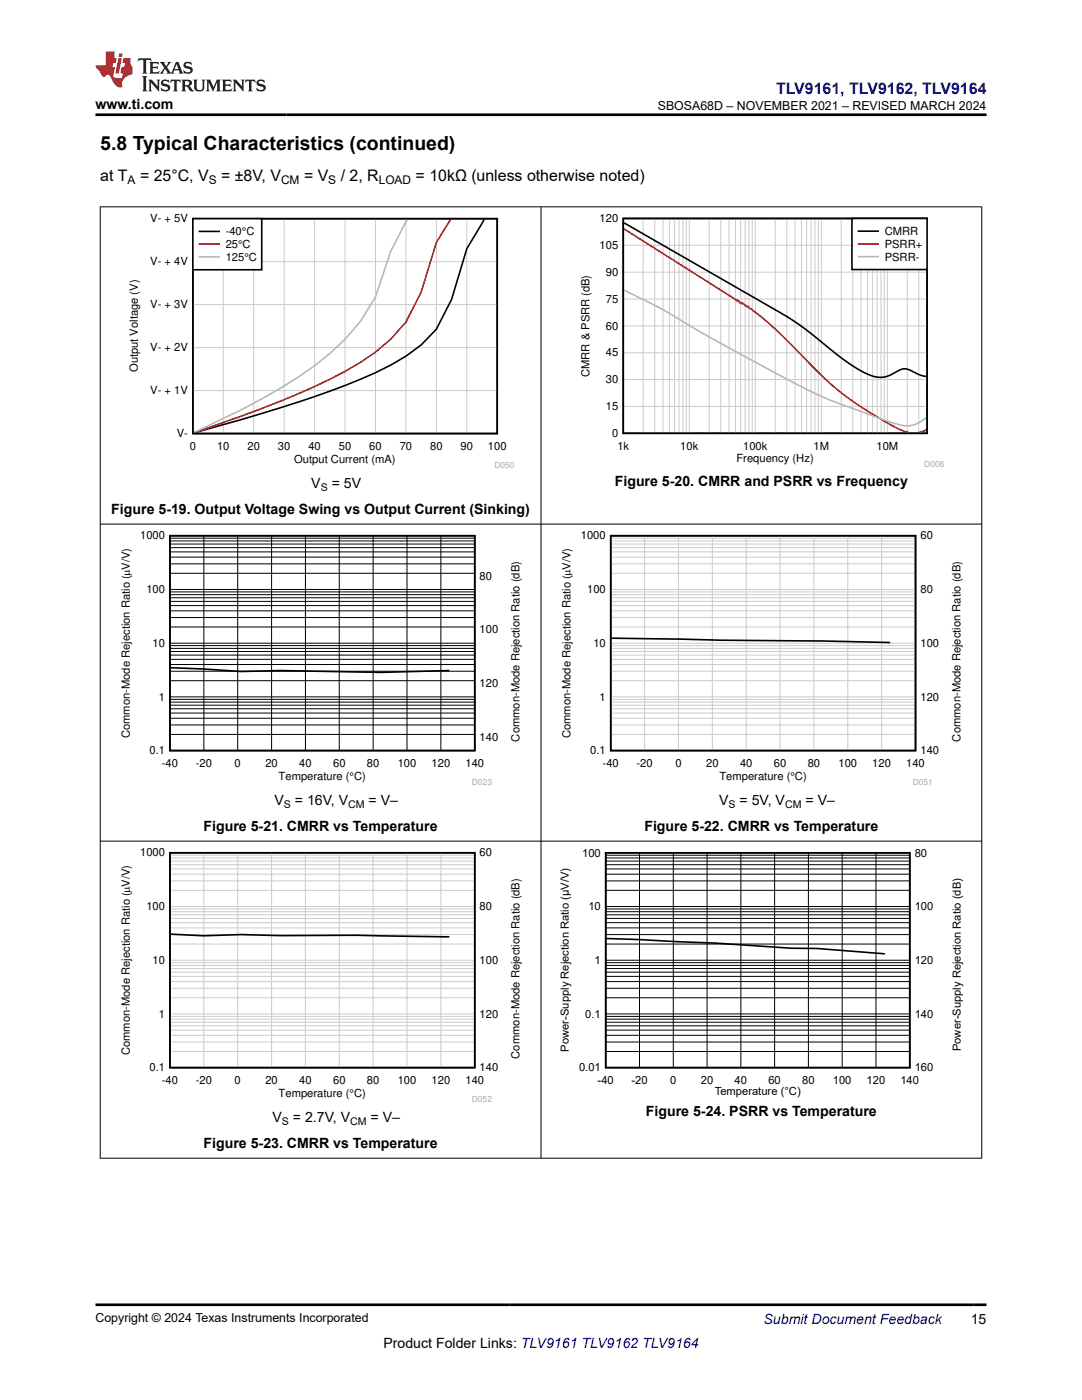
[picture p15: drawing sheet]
<svg xmlns="http://www.w3.org/2000/svg" width="216mm" height="279mm" viewBox="0 0 216 279" stroke-linecap="round" stroke-linejoin="round" font-family="sans-serif">
<defs><g id="words">
<text font-size="3.9" x="20" y="29.9">5.8 Typical Characteristics (continued)</text>
<text font-size="3.2" fill="#00f" x="154.8" y="18.7">TLV9161, TLV9162, TLV9164</text>
<g font-size="3.2">
<text x="20" y="36.1">at T</text>
<text x="27.9" y="36.1">= 25°C, V</text>
<text x="44.1" y="36.1">= ±8V, V</text>
<text x="60.7" y="36.1">= V</text>
<text x="68" y="36.1">/ 2, R</text>
<text x="82.9" y="36.1">= 10kΩ (unless otherwise noted)</text>
</g>
<g font-size="2.8">
<text x="19" y="21.8">www.ti.com</text>
<text x="62.1" y="97.4">V</text>
<text x="66.2" y="97.4">= 5V</text>
<text x="122.7" y="96.9">Figure 5-20. CMRR and PSRR vs Frequency</text>
<text x="22.2" y="102.6">Figure 5-19. Output Voltage Swing vs Output Current (Sinking)</text>
<text x="54.8" y="160.6">V</text>
<text x="58.8" y="160.6">= 16V, V</text>
<text x="73.6" y="160.6">= V–</text>
<text x="143.5" y="160.6">V</text>
<text x="147.6" y="160.6">= 5V, V</text>
<text x="160.7" y="160.6">= V–</text>
<text x="40.6" y="165.9">Figure 5-21. CMRR vs Temperature</text>
<text x="128.6" y="165.9">Figure 5-22. CMRR vs Temperature</text>
<text x="54.4" y="223.9">V</text>
<text x="58.4" y="223.9">= 2.7V, V</text>
<text x="74" y="223.9">= V–</text>
<text x="128.9" y="222.8">Figure 5-24. PSRR vs Temperature</text>
<text x="40.6" y="229.1">Figure 5-23. CMRR vs Temperature</text>
<text x="76.5" y="269">Product Folder Links: TLV9161 TLV9162 TLV9164</text>
<text x="193.7" y="264.2">15</text>
</g>
<text font-size="2.8" fill="#00f" x="152.4" y="264.2">Submit Document Feedback</text>
<g font-size="2.5">
<text x="131.2" y="21.9">SBOSA68D – NOVEMBER 2021 – REVISED MARCH 2024</text>
<text x="19" y="263.9">Copyright © 2024 Texas Instruments Incorporated</text>
</g>
<g font-size="2.4">
<text x="25.5" y="36.7">A</text>
<text x="41.7" y="36.7">S</text>
<text x="56.1" y="36.7">CM</text>
<text x="65.5" y="36.7">S</text>
<text x="75.6" y="36.7">LOAD</text>
</g>
<g font-size="2.2">
<text x="30" y="44.4">V- + 5V</text>
<text x="45" y="47">-40°C</text>
<text x="119.7" y="44.3">120</text>
<text x="176.5" y="46.9">CMRR</text>
<text x="30" y="53">V- + 4V</text>
<text x="45" y="49.5">25°C</text>
<text x="45" y="52">125°C</text>
<text x="119.7" y="49.7">105</text>
<text x="176.5" y="49.5">PSRR+</text>
<text x="176.5" y="52">PSRR-</text>
<text x="120.9" y="55.1">90</text>
<text x="30" y="61.5">V- + 3V</text>
<text x="120.9" y="65.8">60</text>
<text x="120.9" y="60.4">75</text>
<text x="30" y="70.1">V- + 2V</text>
<text x="120.9" y="71.1">45</text>
<text x="27.5" y="74.3" transform="rotate(-90 27.5 74.3)">Output Voltage (V)</text>
<text x="117.6" y="75.2" transform="rotate(-90 117.6 75.2)">CMRR &amp; PSRR (dB)</text>
<text x="120.9" y="76.5">30</text>
<text x="30" y="78.7">V- + 1V</text>
<text x="120.9" y="81.8">15</text>
<text x="35.3" y="87.2">V-</text>
<text x="37.9" y="89.8">0</text>
<text x="43.3" y="89.8">10</text>
<text x="49.4" y="89.8">20</text>
<text x="55.5" y="89.8">30</text>
<text x="61.5" y="89.8">40</text>
<text x="67.6" y="89.8">50</text>
<text x="73.7" y="89.8">60</text>
<text x="79.8" y="89.8">70</text>
<text x="85.8" y="89.8">80</text>
<text x="91.9" y="89.8">90</text>
<text x="97.4" y="89.8">100</text>
<text x="122.1" y="87.2">0</text>
<text x="123.2" y="89.7">1k</text>
<text x="135.7" y="89.7">10k</text>
<text x="148.3" y="89.7">100k</text>
<text x="162.3" y="89.7">1M</text>
<text x="174.9" y="89.7">10M</text>
<text x="58.7" y="92.3">Output Current (mA)</text>
<text x="147" y="92.3">Frequency (Hz)</text>
<text x="28" y="107.6">1000</text>
<text x="115.9" y="107.6">1000</text>
<text x="183.7" y="107.6">60</text>
<text x="29.2" y="118.4">100</text>
<text x="95.7" y="115.7">80</text>
<text x="117.2" y="118.4">100</text>
<text x="183.7" y="118.4">80</text>
<text x="30.5" y="129.1">10</text>
<text x="95.7" y="126.4">100</text>
<text x="118.4" y="129.1">10</text>
<text x="183.7" y="129.1">100</text>
<text x="95.7" y="137.1">120</text>
<text x="31.7" y="139.8">1</text>
<text x="119.6" y="139.8">1</text>
<text x="183.7" y="139.8">120</text>
<text x="25.9" y="147.3" transform="rotate(-90 25.9 147.3)">Common-Mode Rejection Ratio (PV/V)</text>
<text x="95.7" y="147.9">140</text>
<text x="103.7" y="148" transform="rotate(-90 103.7 148)">Common-Mode Rejection Ratio (dB)</text>
<text x="113.9" y="147.3" transform="rotate(-90 113.9 147.3)">Common-Mode Rejection Ratio (PV/V)</text>
<text x="191.6" y="148" transform="rotate(-90 191.6 148)">Common-Mode Rejection Ratio (dB)</text>
<text x="29.8" y="150.5">0.1</text>
<text x="32.3" y="153.1">-40</text>
<text x="39.1" y="153.1">-20</text>
<text x="46.8" y="153.1">0</text>
<text x="53" y="153.1">20</text>
<text x="55.6" y="155.6">Temperature (°C)</text>
<text x="59.7" y="153.1">40</text>
<text x="66.5" y="153.1">60</text>
<text x="73.2" y="153.1">80</text>
<text x="79.4" y="153.1">100</text>
<text x="86.1" y="153.1">120</text>
<text x="92.9" y="153.1">140</text>
<text x="117.8" y="150.5">0.1</text>
<text x="120.3" y="153.1">-40</text>
<text x="127" y="153.1">-20</text>
<text x="134.8" y="153.1">0</text>
<text x="140.9" y="153.1">20</text>
<text x="143.6" y="155.6">Temperature (°C)</text>
<text x="147.7" y="153.1">40</text>
<text x="154.4" y="153.1">60</text>
<text x="161.2" y="153.1">80</text>
<text x="167.3" y="153.1">100</text>
<text x="174.1" y="153.1">120</text>
<text x="180.8" y="153.1">140</text>
<text x="183.7" y="150.5">140</text>
<text x="28" y="170.9">1000</text>
<text x="95.7" y="170.9">60</text>
<text x="116.2" y="170.9">100</text>
<text x="182.5" y="170.9">80</text>
<text x="29.2" y="181.6">100</text>
<text x="95.7" y="181.6">80</text>
<text x="117.4" y="181.7">10</text>
<text x="182.5" y="181.7">100</text>
<text x="30.5" y="192.4">10</text>
<text x="95.7" y="192.4">100</text>
<text x="118.6" y="192.4">1</text>
<text x="182.5" y="192.4">120</text>
<text x="31.7" y="203.1">1</text>
<text x="95.7" y="203.1">120</text>
<text x="116.8" y="203.1">0.1</text>
<text x="182.5" y="203.1">140</text>
<text x="113.5" y="209.9" transform="rotate(-90 113.5 209.9)">Power-Supply Rejection Ratio (µV/V)</text>
<text x="191.7" y="209.8" transform="rotate(-90 191.7 209.8)">Power-Supply Rejection Ratio (dB)</text>
<text x="25.9" y="210.6" transform="rotate(-90 25.9 210.6)">Common-Mode Rejection Ratio (PV/V)</text>
<text x="29.8" y="213.8">0.1</text>
<text x="95.7" y="213.8">140</text>
<text x="103.7" y="211.3" transform="rotate(-90 103.7 211.3)">Common-Mode Rejection Ratio (dB)</text>
<text x="115.5" y="213.8">0.01</text>
<text x="182.5" y="213.8">160</text>
<text x="32.3" y="216.3">-40</text>
<text x="39.1" y="216.3">-20</text>
<text x="46.8" y="216.3">0</text>
<text x="53" y="216.3">20</text>
<text x="55.6" y="218.9">Temperature (°C)</text>
<text x="59.7" y="216.3">40</text>
<text x="66.5" y="216.3">60</text>
<text x="73.2" y="216.3">80</text>
<text x="79.4" y="216.3">100</text>
<text x="86.1" y="216.3">120</text>
<text x="92.9" y="216.3">140</text>
<text x="119.2" y="216.4">-40</text>
<text x="126" y="216.4">-20</text>
<text x="133.7" y="216.4">0</text>
<text x="139.8" y="216.4">20</text>
<text x="142.6" y="218.6">Temperature (°C)</text>
<text x="146.6" y="216.4">40</text>
<text x="153.3" y="216.4">60</text>
<text x="160.1" y="216.4">80</text>
<text x="166.2" y="216.4">100</text>
<text x="172.9" y="216.4">120</text>
<text x="179.7" y="216.4">140</text>
</g>
<g font-size="2.1">
<text x="64" y="97.9">S</text>
<text x="56.6" y="161.2">S</text>
<text x="69.5" y="161.2">CM</text>
<text x="145.4" y="161.2">S</text>
<text x="156.6" y="161.2">CM</text>
<text x="56.2" y="224.5">S</text>
<text x="69.9" y="224.5">CM</text>
</g>
<g font-size="1.7" fill="#a8a8a8">
<text x="98.7" y="93.3">D050</text>
<text x="184.4" y="93.3">D006</text>
<text x="94.2" y="156.6">D023</text>
<text x="182.1" y="156.6">D051</text>
<text x="94.2" y="219.8">D052</text>
</g>
</g></defs>
<path d="M38.5 43.6h60.7v42.9h-60.7zM96.6 43.8l-3.5 5.8-3 10.2-3 5.9a33.1 33.1 0 0 1-12.2 8.7 226.3 226.3 0 0 1-31 10.5l-5.1 1.5" fill="none" stroke="#000" stroke-width=".32"/>
<g fill="none" stroke="#cbcbcb" stroke-width=".2">
<path d="M38.5 52.2h60.7M44.6 43.6v42.9M50.6 43.6v42.9M56.7 43.6v42.9M62.8 43.6v42.9M68.9 43.6v42.9M74.9 43.6v42.9M81 43.6v42.9M87.1 43.6v42.9M93.1 43.6v42.9M38.5 77.9h60.7M38.5 69.4h60.7"/>
<path d="M38.5 60.8h60.7"/>
</g>
<path d="M89.9 43.8l-2.8 4.6-3.1 9.9-3 6a36.7 36.7 0 0 1-12.1 9.8 192.7 192.7 0 0 1-26.2 10.9l-4 1.4" fill="none" stroke="#f00" stroke-width=".32"/>
<path d="M81.3 43.8l-3.3 6.4-3.1 9a41.6 41.6 0 0 1-15.2 15.9 138.7 138.7 0 0 1-17.6 9.6l-3.5 1.6" fill="none" stroke="#b8b8b8" stroke-width=".32"/>
<path d="M38.5 43.6h13.7v10.2h-13.7z" fill-rule="evenodd" fill="#fff"/>
<path d="M38.5 43.6h13.7v10.2h-13.7zM39.8 46.2h3.9" fill="none" stroke="#000" stroke-width=".32"/>
<path d="M39.8 48.7h3.9" fill="none" stroke="#f00" stroke-width=".32"/>
<path d="M39.8 51.3h3.9" fill="none" stroke="#b8b8b8" stroke-width=".32"/>
<path d="M115.5 42.7h72.9v50.6h-72.9z" fill-rule="evenodd" fill="#fff"/>
<path d="M124.4 43.6h60.6v42.9h-60.6zM124.5 44.5l33 19 3.4 2.3 7.1 5.7 2 1.5 2.5 1.4 1.8 .7 1.7 .2 1.5-.4 2.3-1.2 .9-.1 .9 .3 2 .9 1.2 .3" fill="none" stroke="#000" stroke-width=".32"/>
<g fill="none" stroke="#cbcbcb" stroke-width=".2">
<path d="M124.4 59.7h60.6M124.4 54.3h60.6M124.4 49h60.6M128.3 43.6v42.9M130.7 43.6v42.9M132.3 43.6v42.9M133.6 43.6v42.9M134.6 43.6v42.9M135.5 43.6v42.9M136.3 43.6v42.9M136.9 43.6v42.9M137.5 43.6v42.9"/>
<path d="M141.5 43.6v42.9M143.8 43.6v42.9M145.5 43.6v42.9M146.8 43.6v42.9M147.8 43.6v42.9M148.7 43.6v42.9M149.4 43.6v42.9M150.1 43.6v42.9M150.7 43.6v42.9M154.7 43.6v42.9M157 43.6v42.9M158.6 43.6v42.9"/>
<path d="M159.9 43.6v42.9M161 43.6v42.9M161.8 43.6v42.9M162.6 43.6v42.9M163.3 43.6v42.9M163.9 43.6v42.9M167.8 43.6v42.9M170.2 43.6v42.9M171.8 43.6v42.9M173.1 43.6v42.9M174.1 43.6v42.9M175 43.6v42.9"/>
<path d="M175.8 43.6v42.9M176.5 43.6v42.9M177.1 43.6v42.9M181 43.6v42.9M183.3 43.6v42.9M124.4 75.8h60.6M124.4 70.4h60.6M124.4 65h60.6M124.4 81.1h60.6"/>
</g>
<path d="M124.5 45.7l22.5 14.3 .2-.1 .1 .2 .1-.1 .2 .4 .2-.1 .2 .3 .1-.2 .6 .6 .1-.1 .4 .3 .1-.1 .1 .3 .5 .2 2.2 1.7 2.7 2.5 8.9 8.9 4.5 4 4.2 2.9 4.6 2.8 2.4 1.2 1.9 .7M183.3 86.3h.1M184.8 85.8l-.3 .2-1 .3" fill="none" stroke="#f00" stroke-width=".32"/>
<path d="M124.5 57.9l7.5 3.7 10 5.9 13.5 7.4 5.6 2.9 3.7 1.7 11.3 4.2 3.7 1.2 .9 .1 1.5-.2 1.2-.4 1.4-1" fill="none" stroke="#b8b8b8" stroke-width=".32"/>
<path d="M170 43.6h15v10.2h-15z" fill-rule="evenodd" fill="#fff"/>
<path d="M170 43.6h15v10.2h-15zM171.3 46.1h3.9" fill="none" stroke="#000" stroke-width=".32"/>
<path d="M171.3 48.7h3.9" fill="none" stroke="#f00" stroke-width=".32"/>
<path d="M171.3 51.2h3.9" fill="none" stroke="#b8b8b8" stroke-width=".32"/>
<path d="M23.8 106h80.4v50.6h-80.4z" fill-rule="evenodd" fill="#fff"/>
<path d="M33.9 106.9h60.8v42.9h-60.8zM34.1 133.3l6.6 .2 7.4 .5 7.8-.2 20.2 .4 13.6-.4" fill="none" stroke="#000" stroke-width=".33"/>
<g fill="none" stroke="#000" stroke-width=".2">
<path d="M33.9 119.3h60.8M33.9 118.7h60.8M33.9 118.1h60.8M33.9 117.6h60.8M33.9 114.4h60.8M33.9 112.5h60.8M33.9 111.2h60.8M33.9 110.1h60.8M33.9 109.3h60.8M33.9 108.6h60.8M33.9 108h60.8M33.9 107.4h60.8"/>
<path d="M40.7 106.9v42.9M47.4 106.9v42.9M54.2 106.9v42.9M60.9 106.9v42.9M67.7 106.9v42.9M74.5 106.9v42.9M81.2 106.9v42.9M88 106.9v42.9M33.9 139.6h60.8M33.9 139.1h60.8M33.9 135.9h60.8M33.9 134h60.8"/>
<path d="M33.9 132.6h60.8M33.9 131.6h60.8M33.9 130.7h60.8M33.9 130h60.8M33.9 129.4h60.8M33.9 128.8h60.8M33.9 128.4h60.8M33.9 125.1h60.8M33.9 123.2h60.8M33.9 121.9h60.8M33.9 120.9h60.8M33.9 120h60.8"/>
<path d="M33.9 146.6h60.8M33.9 144.7h60.8M33.9 143.3h60.8M33.9 142.3h60.8M33.9 141.5h60.8M33.9 140.7h60.8M33.9 140.1h60.8"/>
</g>
<path d="M111.7 106h80.5v50.6h-80.5z" fill-rule="evenodd" fill="#fff"/>
<path d="M121.9 106.9h60.8v42.9h-60.8zM122 127.4l55.6 .8" fill="none" stroke="#000" stroke-width=".33"/>
<g fill="none" stroke="#cbcbcb" stroke-width=".2">
<path d="M121.9 119.3h60.8M121.9 118.7h60.8M121.9 118.1h60.8M121.9 117.6h60.8M121.9 114.4h60.8M121.9 112.5h60.8M121.9 111.2h60.8M121.9 110.1h60.8M121.9 109.3h60.8M121.9 108.6h60.8M121.9 108h60.8M121.9 107.4h60.8"/>
<path d="M128.6 106.9v42.9M135.4 106.9v42.9M142.1 106.9v42.9M148.9 106.9v42.9M155.6 106.9v42.9M162.4 106.9v42.9M169.2 106.9v42.9M175.9 106.9v42.9M121.9 139.6h60.8M121.9 139.1h60.8M121.9 135.9h60.8M121.9 134h60.8"/>
<path d="M121.9 132.6h60.8M121.9 131.6h60.8M121.9 130.7h60.8M121.9 130h60.8M121.9 129.4h60.8M121.9 128.8h60.8M121.9 128.4h60.8M121.9 125.1h60.8M121.9 123.2h60.8M121.9 121.9h60.8M121.9 120.9h60.8M121.9 120h60.8"/>
<path d="M121.9 146.6h60.8M121.9 144.7h60.8M121.9 143.3h60.8M121.9 142.3h60.8M121.9 141.5h60.8M121.9 140.7h60.8M121.9 140.1h60.8"/>
</g>
<path d="M23.8 169.3h80.4v50.6h-80.4z" fill-rule="evenodd" fill="#fff"/>
<path d="M33.9 170.2h60.8v42.9h-60.8zM34.1 186.4l6.6 .4 7.4-.3 7.8 .2 15.2-.1 18.6 .4" fill="none" stroke="#000" stroke-width=".33"/>
<g fill="none" stroke="#cbcbcb" stroke-width=".2">
<path d="M33.9 177.7h60.8M33.9 175.8h60.8M33.9 174.5h60.8M33.9 173.4h60.8M33.9 172.6h60.8M33.9 171.8h60.8M33.9 171.2h60.8M33.9 170.7h60.8M40.7 170.2v42.9M47.4 170.2v42.9M54.2 170.2v42.9M60.9 170.2v42.9"/>
<path d="M67.7 170.2v42.9M74.5 170.2v42.9M81.2 170.2v42.9M88 170.2v42.9M33.9 199.1h60.8M33.9 197.2h60.8M33.9 195.9h60.8M33.9 194.9h60.8M33.9 194h60.8M33.9 193.3h60.8M33.9 192.7h60.8M33.9 192.1h60.8"/>
<path d="M33.9 191.6h60.8M33.9 188.4h60.8M33.9 186.5h60.8M33.9 185.2h60.8M33.9 184.1h60.8M33.9 183.3h60.8M33.9 182.6h60.8M33.9 182h60.8M33.9 181.4h60.8M33.9 180.9h60.8M33.9 209.8h60.8M33.9 208h60.8"/>
<path d="M33.9 206.6h60.8M33.9 205.6h60.8M33.9 204.7h60.8M33.9 204h60.8M33.9 203.4h60.8M33.9 202.8h60.8M33.9 202.3h60.8"/>
</g>
<path d="M120.9 170.2h60.6v42.9h-60.6zM121 187.3l21.8 .9 15.1 1 5.1 .1 13.5 1.1" fill="none" stroke="#000" stroke-width=".32"/>
<g fill="none" stroke="#000" stroke-width=".2">
<path d="M19.9 41.3h176.1M20 41.2v190M107.9 41.2v190M195.9 41.2v190M19.9 104.6h176.1M19.9 167.9h176.1M120.9 177.7h60.6M120.9 175.8h60.6M120.9 174.5h60.6M120.9 173.4h60.6M120.9 172.6h60.6M120.9 171.8h60.6"/>
<path d="M120.9 171.2h60.6M120.9 170.7h60.6M127.6 170.2v42.9M134.3 170.2v42.9M141.1 170.2v42.9M147.8 170.2v42.9M154.6 170.2v42.9M161.3 170.2v42.9M168 170.2v42.9M174.8 170.2v42.9M120.9 199.1h60.6M120.9 197.2h60.6"/>
<path d="M120.9 195.9h60.6M120.9 194.9h60.6M120.9 194h60.6M120.9 193.3h60.6M120.9 192.7h60.6M120.9 192.1h60.6M120.9 191.6h60.6M120.9 188.4h60.6M120.9 186.5h60.6M120.9 185.2h60.6M120.9 184.1h60.6M120.9 183.3h60.6"/>
<path d="M120.9 182.6h60.6M120.9 182h60.6M120.9 181.4h60.6M120.9 180.9h60.6M120.9 209.8h60.6M120.9 208h60.6M120.9 206.6h60.6M120.9 205.6h60.6M120.9 204.7h60.6M120.9 204h60.6M120.9 203.4h60.6M120.9 202.8h60.6"/>
<path d="M120.9 202.3h60.6M19.9 231.1h176.1"/>
</g>
<path d="M27.7 11.6l-.2 .6 .5-.2h.6v.1v2.2l-.2 .4h1l-.2-.4v-2.2v-.1h.5l.5 .2-.1-.6zM29.8 12.4l.2 .3v1.6l-.2 .4h1.9l.1-.6a1.08 1.08 0 0 1-1.3 .2v-.7h.6l.4 .2v-.7l-.4 .2h-.6v-.5l.2-.2a1 1 0 0 1 1 .3l-.1-.5zM31.8 12.4l1 1.1-1 1.2h.9l-.2-.2 .4-.8 .5 .8-.2 .2h1.6l-.2-.2 .1-.5h1l.1 .5-.1 .2h.9l-.2-.4-.8-1.9h-.5l-1 2.1-.8-1.1 .9-1h-.8l.2 .2-.5 .6-.3-.6 .1-.2zM35.2 12.8l.4 1h-.8zM36.8 12.5a.65 .65 0 0 0-.2 .7 .65 .65 0 0 0 .6 .5l.7 .1 .1 .3a.79 .79 0 0 1-.7 .4 .79 .79 0 0 1-.7-.5l.1 .7 .2-.1a.93 .93 0 0 0 1.1 0 .93 .93 0 0 0 .4-.9 1.46 1.46 0 0 0-1.2-.6l-.1-.3a1.09 1.09 0 0 1 1.2 .2l-.2-.6-.1 .1-.6-.2zM28.4 15.2l.2 .4v2.2l-.2 .4h1l-.2-.4v-2.2l.2-.4zM29.6 15.9l.2 .4v1.5l-.2 .4h.8l-.3-.4v-1.3l1.7 1.8v-2l.2-.4h-.8l.2 .2 .1 1.1-1.2-1.3zM32.3 16a.65 .65 0 0 0-.2 .8 .65 .65 0 0 0 .7 .4l.6 .2 .1 .2a.79 .79 0 0 1-.7 .4 .79 .79 0 0 1-.7-.5l.1 .7 .2-.1a.93 .93 0 0 0 1.1 .1 .93 .93 0 0 0 .4-1 1.46 1.46 0 0 0-1.2-.5l-.1-.4a1.09 1.09 0 0 1 1.2 .2l-.2-.6-.1 .1-.6-.1zM34.1 15.9l-.1 .6a.63 .63 0 0 1 .7-.3l.1 1.6-.3 .4h1l-.2-.4v-1.6a.66 .66 0 0 1 .8 .3l-.1-.6zM36.2 15.9l.2 .4v1.5l-.2 .4h.9l-.2-.2v-.7h.5l.1 .2a.79 .79 0 0 0 1.2 .6l-1-.9a.61 .61 0 0 0 .6-.6 .61 .61 0 0 0-.5-.7zM36.9 16.2h.2a.47 .47 0 0 1 .5 .1 .47 .47 0 0 1 .1 .5l-.2 .1-.6 .1zM38.5 15.9l.2 .2a2.27 2.27 0 0 0 .4 2 1.04 1.04 0 0 0 1.7-.7v-1.3l.2-.2h-.8l.2 .4v1.1a.6 .6 0 0 1-.6 .6 .6 .6 0 0 1-.6-.6v-1.1l.3-.4zM41.1 15.9l.2 .4v1.5l-.2 .4h.7l-.2-.4v-1.4l.9 1.9 .8-1.9v1.4l-.2 .4h1l-.3-.4v-1.5l.3-.4h-.8l-.7 1.5-.7-1.5zM44.3 15.9l.2 .4v1.5l-.2 .4h1.9l.1-.6a1.09 1.09 0 0 1-1.3 .2v-.7h.6l.4 .2v-.6l-.4 .2h-.6v-.6l.2-.1a1.01 1.01 0 0 1 1 .3l-.1-.6zM46.4 15.9l.3 .4v1.5l-.3 .4h.8l-.2-.4v-1.3l1.6 1.8v-2l.2-.4h-.7l.2 .2v1.1l-1.2-1.3zM49 15.9l-.1 .6a.63 .63 0 0 1 .8-.3v1.6l-.3 .4h1l-.2-.4v-1.6a.66 .66 0 0 1 .8 .3l-.1-.6zM51.4 16a.65 .65 0 0 0-.2 .8 .65 .65 0 0 0 .6 .4l.6 .2 .2 .2a.79 .79 0 0 1-.8 .4 .79 .79 0 0 1-.6-.5l.1 .7 .2-.1a.93 .93 0 0 0 1 .1 .93 .93 0 0 0 .5-1 1.46 1.46 0 0 0-1.3-.5l-.1-.4a1.09 1.09 0 0 1 1.3 .2l-.2-.6-.2 .1-.5-.1z" fill="#231f20"/>
<path d="M21.1 10.3v2.7h-2.1l.1 .4 .9 1a.95 .95 0 0 0 .9 .9 .59 .59 0 0 1 .6-.4 .59 .59 0 0 1 .5 .3l.4 .8a1.59 1.59 0 0 0 2.1 1.4 1.61 1.61 0 0 1 1-2.3l1-.3-.1-1.5a1.59 1.59 0 0 1-.4-1.7h-1.4l-.2 .9h.5l-.1 .9h-.5l-.2 .9v.3l.4 .1-.2 .9h-.6a.73 .73 0 0 1-1.1-.7l.3-1.5h-.5l.2-.9h.5l.2-.9h-.5v-1.3zM23.6 11.6l-.6 3.1h.7l.6-3.1zM23.8 10.7l-.1 .6h.7l.1-.6z" fill="#ed1c24"/>
<path d="M19 22.9h177.8M19 260.4h177.8" fill="none" stroke="#000" stroke-width=".53"/>
<use href="#words"/>
</svg>
